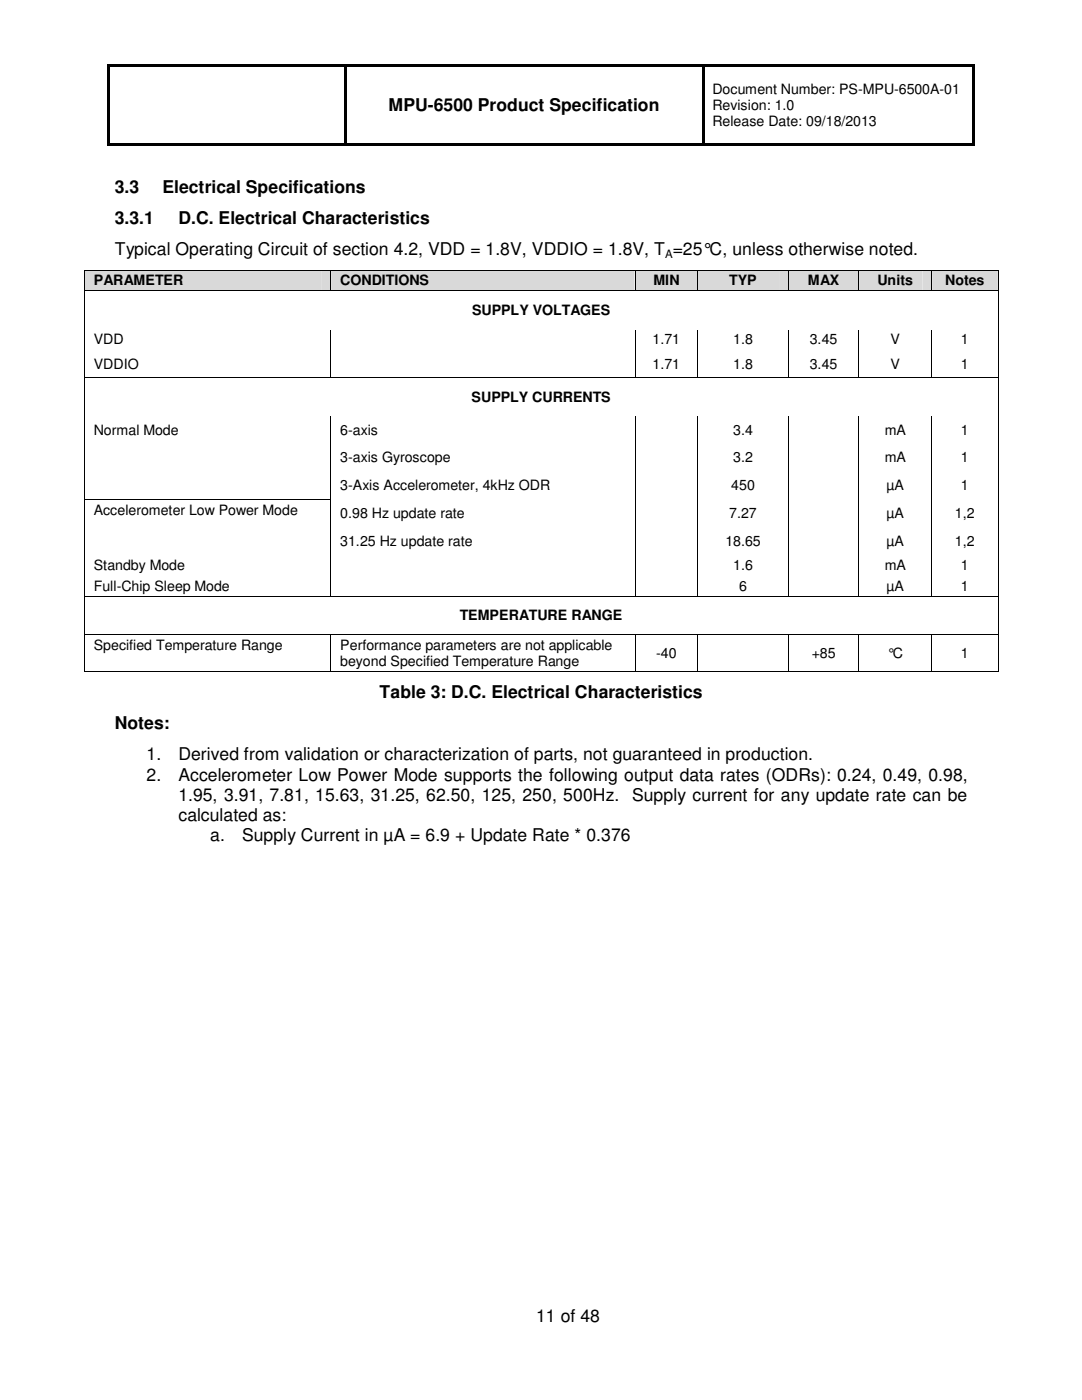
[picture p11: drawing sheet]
<svg xmlns="http://www.w3.org/2000/svg" width="216mm" height="279mm" viewBox="0 0 216 279" stroke-linecap="round" stroke-linejoin="round" font-family="sans-serif">
<defs><g id="words">
<g font-size="3.5">
<text x="77.5" y="22.1">MPU-6500 Product Specification</text>
<text x="22.9" y="38.5">3.3</text>
<text x="32.4" y="38.5">Electrical Specifications</text>
<text x="22.9" y="44.7">3.3.1</text>
<text x="35.6" y="44.7">D.C. Electrical Characteristics</text>
<text x="22.9" y="50.9">Typical Operating Circuit of section 4.2, VDD = 1.8V, VDDIO = 1.8V, T =25°C, unless otherwise noted.</text>
<text x="75.7" y="139.3">Table 3: D.C. Electrical Characteristics</text>
<text x="22.9" y="145.5">Notes:</text>
<text x="29.3" y="151.7">1.</text>
<text x="29.3" y="155.8">2.</text>
<text x="35.6" y="151.7">Derived from validation or characterization of parts, not guaranteed in production.</text>
<text x="35.6" y="155.8">Accelerometer Low Power Mode supports the following output data rates (ODRs): 0.24, 0.49, 0.98,</text>
<text x="35.6" y="159.9">1.95, 3.91, 7.81, 15.63, 31.25, 62.50, 125, 250, 500Hz.</text>
<text x="126.1" y="159.9">Supply current for any update rate can be</text>
<text x="35.6" y="163.9">calculated as:</text>
<text x="42" y="167.9">a.</text>
<text x="48.3" y="167.9">Supply Current in µA = 6.9 + Update Rate * 0.376</text>
<text x="107" y="263.8">11 of 48</text>
</g>
<g font-size="2.8">
<text x="142.2" y="18.7">Document Number: PS-MPU-6500A-01</text>
<text x="142.2" y="21.9">Revision: 1.0</text>
<text x="142.2" y="25.1">Release Date: 09/18/2013</text>
<text x="18.7" y="56.9">PARAMETER</text>
<text x="67.9" y="56.9">CONDITIONS</text>
<text x="130.4" y="56.9">MIN</text>
<text x="145.5" y="56.9">TYP</text>
<text x="161.2" y="56.9">MAX</text>
<text x="175.1" y="56.9">Units</text>
<text x="188.6" y="56.9">Notes</text>
<text x="94.2" y="62.8">SUPPLY VOLTAGES</text>
<text x="18.7" y="68.7">VDD</text>
<text x="130.2" y="68.7">1.71</text>
<text x="146.3" y="68.7">1.8</text>
<text x="161.6" y="68.7">3.45</text>
<text x="177.7" y="68.7">V</text>
<text x="191.7" y="68.7">1</text>
<text x="18.7" y="73.6">VDDIO</text>
<text x="130.2" y="73.6">1.71</text>
<text x="146.3" y="73.6">1.8</text>
<text x="161.6" y="73.6">3.45</text>
<text x="177.7" y="73.6">V</text>
<text x="191.7" y="73.6">1</text>
<text x="94.1" y="80.1">SUPPLY CURRENTS</text>
<text x="18.7" y="86.7">Normal Mode</text>
<text x="67.9" y="86.7">6-axis</text>
<text x="146.3" y="86.7">3.4</text>
<text x="176.5" y="86.7">mA</text>
<text x="191.7" y="86.7">1</text>
<text x="67.9" y="92.3">3-axis Gyroscope</text>
<text x="146.3" y="92.3">3.2</text>
<text x="176.5" y="92.3">mA</text>
<text x="191.7" y="92.3">1</text>
<text x="67.9" y="97.8">3-Axis Accelerometer, 4kHz ODR</text>
<text x="145.9" y="97.8">450</text>
<text x="176.9" y="97.8">µA</text>
<text x="191.7" y="97.8">1</text>
<text x="18.7" y="102.7">Accelerometer Low Power Mode</text>
<text x="67.9" y="103.4">0.98 Hz update rate</text>
<text x="145.5" y="103.4">7.27</text>
<text x="176.9" y="103.4">µA</text>
<text x="190.5" y="103.4">1,2</text>
<text x="18.7" y="113.8">Standby Mode</text>
<text x="67.9" y="108.9">31.25 Hz update rate</text>
<text x="144.7" y="108.9">18.65</text>
<text x="146.3" y="113.8">1.6</text>
<text x="176.5" y="113.8">mA</text>
<text x="176.9" y="108.9">µA</text>
<text x="190.5" y="108.9">1,2</text>
<text x="191.7" y="113.8">1</text>
<text x="18.7" y="117.9">Full-Chip Sleep Mode</text>
<text x="147.5" y="117.9">6</text>
<text x="176.9" y="117.9">µA</text>
<text x="191.7" y="117.9">1</text>
<text x="91.7" y="123.7">TEMPERATURE RANGE</text>
<text x="18.7" y="129.7">Specified Temperature Range</text>
<text x="67.9" y="129.6">Performance parameters are not applicable</text>
<text x="130.9" y="131.3">-40</text>
<text x="162" y="131.3">+85</text>
<text x="177" y="131.3">°C</text>
<text x="191.7" y="131.3">1</text>
<text x="67.9" y="132.9">beyond Specified Temperature Range</text>
</g>
<text font-size="2.3" x="132.7" y="51.5">A</text>
</g></defs>
<g fill="#000">
<path d="M21.5 12.7h.5v.6h-.5zM22 12.7h46.7v.6h-46.7zM68.7 13.3h.5zM68.7 12.7h.5v.6h-.5zM69.2 12.7h70.8v.6h-70.8zM140 13.3h.5zM140 12.7h.5v.6h-.5zM140.5 12.7h53.5v.6h-53.5zM194 12.7h.5v.6h-.5zM21.5 13.3h.5v15.3h-.5zM21.5 28.6h.5v.5h-.5zM22 28.6h46.7v.5h-46.7z"/>
<path d="M68.7 13.3h.5v15.3h-.5zM68.7 28.6h.5v.5h-.5zM69.2 28.6h70.8v.5h-70.8zM140 13.3h.5v15.3h-.5zM140 28.6h.5v.5h-.5zM140.5 28.6h53.5v.5h-53.5zM194 13.3h.5v15.3h-.5zM194 28.6h.5v.5h-.5z"/>
</g>
<g fill="#d9d9d9">
<path d="M16.9 54h49v4h-49z"/>
<path d="M18.7 54h45.4v4h-45.4z"/>
<path d="M66.1 54h60.5v4h-60.5z"/>
<path d="M67.9 54h56.9v4h-56.9z"/>
<path d="M126.8 54h12.3v4h-12.3z"/>
<path d="M128.7 54h8.6v4h-8.6z"/>
<path d="M139.3 54h18v4h-18z"/>
<path d="M141.1 54h14.3v4h-14.3z"/>
<path d="M157.4 54h13.9v4h-13.9z"/>
<path d="M159.3 54h10.2v4h-10.2z"/>
<path d="M171.4 54h14.4v4h-14.4z"/>
<path d="M173.3 54h10.7v4h-10.7z"/>
<path d="M186 54h13.1v4h-13.1z"/>
<path d="M187.8 54h9.5v4h-9.5z"/>
</g>
<g fill="#000">
<path d="M16.7 53.8h.2v.2h-.2zM16.7 58h.2v.1h-.2zM65.9 53.8h.2v.2h-.2zM65.9 58h.2v.1h-.2zM126.7 53.8h.1v.2h-.1zM126.7 58h.1v.1h-.1zM139.1 53.8h.2v.2h-.2zM139.1 58h.2v.1h-.2zM157.3 53.8h.1v.2h-.1zM157.3 58h.1v.1h-.1zM171.3 53.8h.1v.2h-.1zM171.3 58h.1v.1h-.1z"/>
<path d="M185.8 53.8h.2v.2h-.2zM185.8 58h.2v.1h-.2zM199.1 53.8h.2v.2h-.2zM199.1 58h.2v.1h-.2zM16.7 65.6h.2v.2h-.2zM16.7 69.8h.2v.1h-.2zM16.7 75.3h.2v.1h-.2zM65.9 69.8h.2v.1h-.2zM65.9 75.3h.2v.1h-.2zM126.7 69.8h.1v.1h-.1zM126.7 75.3h.1v.1h-.1zM139.1 69.8h.2v.1h-.2z"/>
<path d="M139.1 75.3h.2v.1h-.2zM157.3 69.8h.1v.1h-.1zM157.3 75.3h.1v.1h-.1zM171.3 69.8h.1v.1h-.1zM171.3 75.3h.1v.1h-.1zM185.8 69.8h.2v.1h-.2zM185.8 75.3h.2v.1h-.2zM199.1 65.6h.2v.2h-.2zM199.1 69.8h.2v.1h-.2zM199.1 75.3h.2v.1h-.2zM16.7 82.9h.2v.2h-.2zM16.7 88.5h.2v.1h-.2z"/>
<path d="M16.7 94h.2v.2h-.2zM16.7 99.6h.2v.1h-.2zM65.9 88.5h.2v.1h-.2zM65.9 94h.2v.2h-.2zM65.9 99.6h.2v.1h-.2zM126.7 88.5h.1v.1h-.1zM126.7 94h.1v.2h-.1zM126.7 99.6h.1v.1h-.1zM139.1 88.5h.2v.1h-.2zM139.1 94h.2v.2h-.2zM139.1 99.6h.2v.1h-.2zM157.3 88.5h.1v.1h-.1z"/>
<path d="M157.3 94h.1v.2h-.1zM157.3 99.6h.1v.1h-.1zM171.3 88.5h.1v.1h-.1zM171.3 94h.1v.2h-.1zM171.3 99.6h.1v.1h-.1zM185.8 88.5h.2v.1h-.2zM185.8 94h.2v.2h-.2zM185.8 99.6h.2v.1h-.2zM199.1 82.9h.2v.2h-.2zM199.1 88.5h.2v.1h-.2zM199.1 94h.2v.2h-.2zM199.1 99.6h.2v.1h-.2z"/>
<path d="M16.7 105.1h.2v.2h-.2zM16.7 110.6h.2v.2h-.2zM16.7 114.8h.2v.1h-.2zM16.7 118.9h.2v.1h-.2zM65.9 105.1h.2v.2h-.2zM65.9 110.6h.2v.2h-.2zM65.9 114.8h.2v.1h-.2zM65.9 118.9h.2v.1h-.2zM126.7 105.1h.1v.2h-.1zM126.7 110.6h.1v.2h-.1zM126.7 114.8h.1v.1h-.1zM126.7 118.9h.1v.1h-.1z"/>
<path d="M139.1 105.1h.2v.2h-.2zM139.1 110.6h.2v.2h-.2zM139.1 114.8h.2v.1h-.2zM139.1 118.9h.2v.1h-.2zM157.3 105.1h.1v.2h-.1zM157.3 110.6h.1v.2h-.1zM157.3 114.8h.1v.1h-.1zM157.3 118.9h.1v.1h-.1zM171.3 105.1h.1v.2h-.1zM171.3 110.6h.1v.2h-.1zM171.3 114.8h.1v.1h-.1zM171.3 118.9h.1v.1h-.1z"/>
<path d="M185.8 105.1h.2v.2h-.2zM185.8 110.6h.2v.2h-.2zM185.8 114.8h.2v.1h-.2zM185.8 118.9h.2v.1h-.2zM199.1 105.1h.2v.2h-.2zM199.1 110.6h.2v.2h-.2zM199.1 114.8h.2v.1h-.2zM199.1 118.9h.2v.1h-.2zM16.7 126.5h.2v.2h-.2zM65.9 126.5h.2v.2h-.2zM65.9 133.9l.1 .1zM126.7 126.5h.1v.2h-.1z"/>
<path d="M126.7 133.9v.1zM139.1 126.5h.2v.2h-.2zM139.1 133.9l.1 .1zM157.3 126.5h.1v.2h-.1zM157.3 133.9l.1 .1zM171.3 126.5h.1v.2h-.1zM171.3 133.9l.1 .1zM185.8 126.5h.2v.2h-.2zM185.8 133.9l.1 .1zM199.1 126.5h.2v.2h-.2zM199.1 133.9l.2 .1z"/>
</g>
<g fill="none" stroke="#000" stroke-width=".2">
<path d="M16.8 54v4M16.8 58.1v7.5M16.9 53.9h49M16.9 58h49M66 54v4M66.1 53.9h60.6M66.1 58h60.6M126.7 54v4M126.8 53.9h12.3M126.8 58h12.3M139.2 54v4M139.3 53.9h18"/>
<path d="M139.3 58h18M157.4 54v4M157.4 53.9h13.9M157.4 58h13.9M171.4 54v4M171.4 53.9h14.4M171.4 58h14.4M185.9 54v4M186 53.9h13.1M186 58h13.1M199.2 54v4M199.2 58.1v7.5"/>
<path d="M16.8 65.8v4M16.8 69.9v5.4M16.8 75.4v7.5M16.9 75.4h49M66 65.8v4M66 69.9v5.4M66.1 75.4h60.6M126.7 65.8v4M126.7 69.9v5.4M126.8 75.4h12.3M139.2 65.8v4M139.2 69.9v5.4"/>
<path d="M139.3 75.4h18M157.4 65.8v4M157.4 69.9v5.4M157.4 75.4h13.9M171.4 65.8v4M171.4 69.9v5.4M171.4 75.4h14.4M185.9 65.8v4M185.9 69.9v5.4M186 75.4h13.1M199.2 65.8v4M199.2 69.9v5.4"/>
<path d="M199.2 75.4v7.5M16.8 83.1v5.4M16.8 88.6v5.4M16.8 94.2v5.4M16.8 99.7v5.4M16.9 99.6h49M66 83.1v5.4M66 88.6v5.4M66 94.2v5.4M66 99.7v5.4M126.7 83.1v5.4M126.7 88.6v5.4"/>
<path d="M126.7 94.2v5.4M126.7 99.7v5.4M139.2 83.1v5.4M139.2 88.6v5.4M139.2 94.2v5.4M139.2 99.7v5.4M157.4 83.1v5.4M157.4 88.6v5.4M157.4 94.2v5.4M157.4 99.7v5.4M171.4 83.1v5.4M171.4 88.6v5.4"/>
<path d="M171.4 94.2v5.4M171.4 99.7v5.4M185.9 83.1v5.4M185.9 88.6v5.4M185.9 94.2v5.4M185.9 99.7v5.4M199.2 83.1v5.4M199.2 88.6v5.4M199.2 94.2v5.4M199.2 99.7v5.4M16.8 105.3v5.3M16.8 110.8v4"/>
<path d="M16.8 114.9v4M16.8 119v7.5M16.9 119h49M66 105.3v5.3M66 110.8v4M66 114.9v4M66.1 119h60.6M126.7 105.3v5.3M126.7 110.8v4M126.7 114.9v4M126.8 119h12.3M139.2 105.3v5.3"/>
<path d="M139.2 110.8v4M139.2 114.9v4M139.3 119h18M157.4 105.3v5.3M157.4 110.8v4M157.4 114.9v4M157.4 119h13.9M171.4 105.3v5.3M171.4 110.8v4M171.4 114.9v4M171.4 119h14.4M185.9 105.3v5.3"/>
<path d="M185.9 110.8v4M185.9 114.9v4M186 119h13.1M199.2 105.3v5.3M199.2 110.8v4M199.2 114.9v4M199.2 119v7.5M16.7 133.9h49.2M16.8 126.7v7.2M16.9 126.6h49M66 126.7v7.2M66 133.9h60.7"/>
<path d="M66.1 126.6h60.6M126.7 126.7v7.2M126.7 133.9h12.4M126.8 126.6h12.3M139.2 126.7v7.2M139.2 133.9h18.1M139.3 126.6h18M157.4 126.7v7.2M157.4 133.9h13.9M157.4 126.6h13.9M171.4 126.7v7.2M171.4 133.9h14.4"/>
<path d="M171.4 126.6h14.4M185.9 126.7v7.2M185.9 133.9h13.2M186 126.6h13.1M199.2 126.7v7.2"/>
</g>
<use href="#words"/>
</svg>
